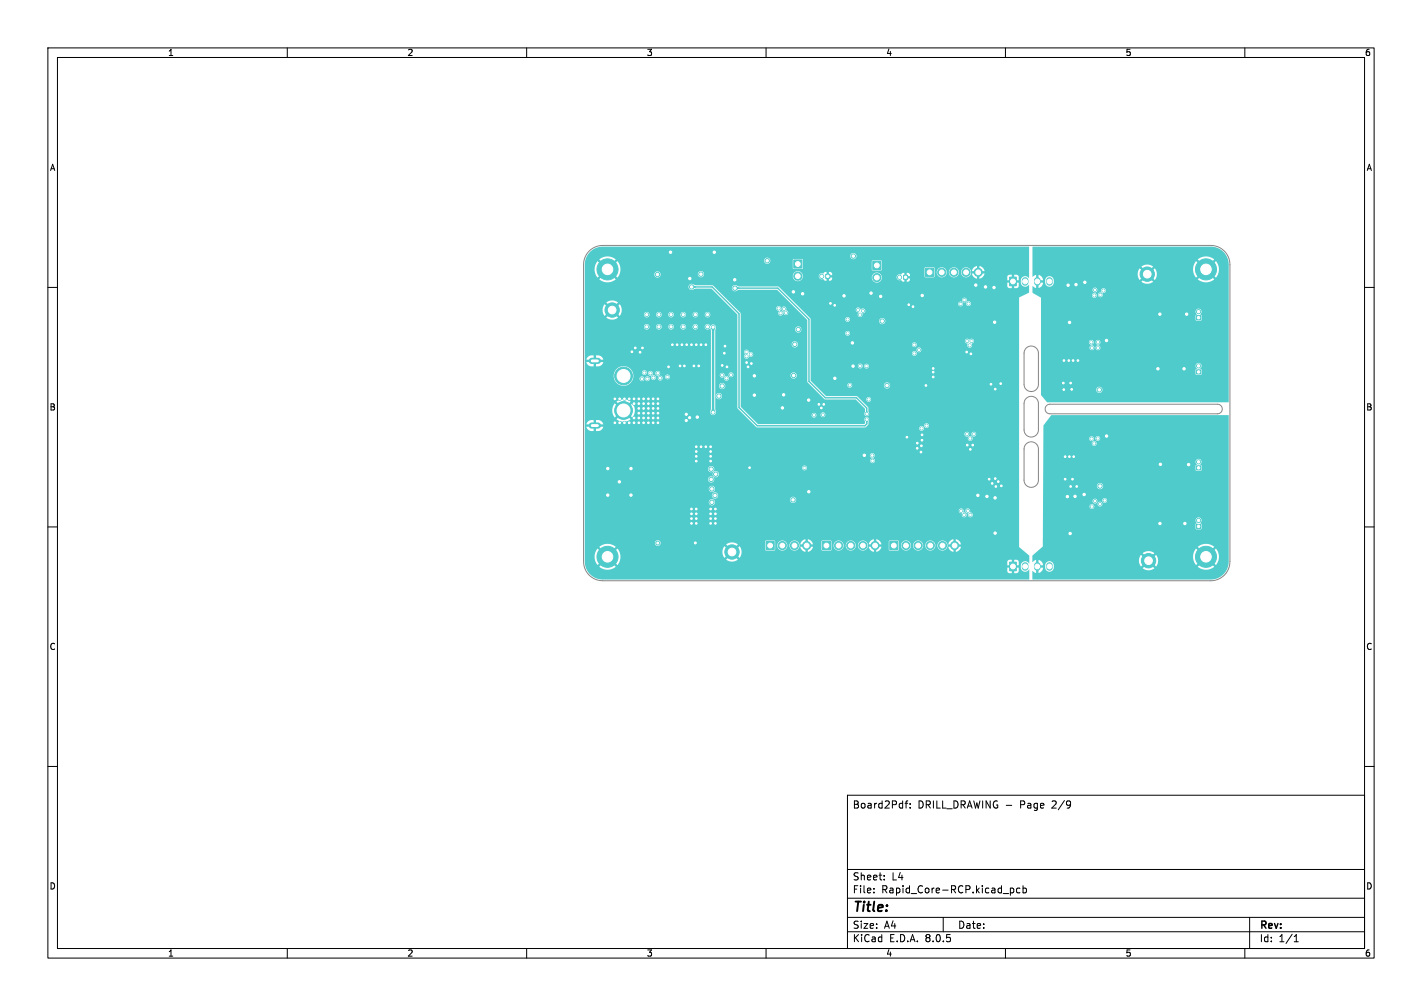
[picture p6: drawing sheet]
<svg xmlns="http://www.w3.org/2000/svg" width="297mm" height="210mm" viewBox="0 0 297 210" stroke-linecap="round" stroke-linejoin="round" font-family="sans-serif">
<defs><g id="words">
<text font-size="2.8" x="178" y="190.9">Title:</text>
<g font-size="2.1">
<text x="178" y="169">Board2Pdf:</text>
<text x="191.7" y="169">DRILL_DRAWING -</text>
<text x="213.2" y="169">Page</text>
<text x="220" y="169">2/9</text>
<text x="178" y="184">Sheet:</text>
<text x="186.2" y="184">L4</text>
<text x="178" y="186.7">File:</text>
<text x="184.1" y="186.7">Rapid_Core-RCP.kicad_pcb</text>
<text x="178" y="196.9">KiCad</text>
<text x="178" y="194.1">Size:</text>
<text x="184.7" y="194.1">A4</text>
<text x="185.7" y="196.9">E.D.A.</text>
<text x="193.3" y="196.9">8.0.5</text>
<text x="200" y="194.1">Date:</text>
<text x="263" y="194.3">Rev:</text>
<text x="263" y="196.9">Id:</text>
<text x="267.1" y="196.9">1/1</text>
</g>
<g font-size="1.8">
<text x="35" y="11.9">1</text>
<text x="85" y="11.9">2</text>
<text x="135" y="11.9">3</text>
<text x="185" y="11.9">4</text>
<text x="235" y="11.9">5</text>
<text x="285" y="11.9">6</text>
<text x="10.3" y="35.9">A</text>
<text x="285.4" y="35.9">A</text>
<text x="10.3" y="85.9">B</text>
<text x="285.3" y="85.9">B</text>
<text x="10.3" y="135.9">C</text>
<text x="285.3" y="135.9">C</text>
<text x="10.3" y="185.9">D</text>
<text x="285.3" y="185.9">D</text>
<text x="35" y="199.9">1</text>
<text x="85" y="199.9">2</text>
<text x="135" y="199.9">3</text>
<text x="185" y="199.9">4</text>
<text x="235" y="199.9">5</text>
<text x="285" y="199.9">6</text>
</g>
</g></defs>
<path d="M123.1 52.4a4 4 0 0 1 2.8-1.2h127a4 4 0 0 1 4 4v62a4 4 0 0 1-4 4h-127a4 4 0 0 1-4-4v-62a4 4 0 0 1 1.2-2.8zM214.3 72.7a1.5 1.5 0 0 1 1.7-.4 1.5 1.5 0 0 1 .9 1.4v6.5a1.5 1.5 0 0 1-1.5 1.5 1.5 1.5 0 0 1-1.5-1.5v-6.6zM214.3 83.2a1.5 1.5 0 0 1 1.7-.4 1.5 1.5 0 0 1 .9 1.4v5.5a1.5 1.5 0 0 1-1.5 1.5 1.5 1.5 0 0 1-1.5-1.5v-5.6zM214.3 92.7a1.5 1.5 0 0 1 1.7-.4 1.5 1.5 0 0 1 .9 1.4v6.5a1.5 1.5 0 0 1-1.5 1.5 1.5 1.5 0 0 1-1.5-1.5v-6.6zM218.6 84.7l.7-.3h35a1 1 0 0 1 1 1 1 1 0 0 1-1 1h-35a1 1 0 0 1-.9-.6 1 1 0 0 1 .2-1.1z" fill="none" stroke="#858585" stroke-width=".21"/>
<g fill="#4fcbcb" stroke="#4fcbcb" stroke-width=".21">
<path d="M185.8 113h1.7v1.7h-1.7z"/>
<path d="M165.8 54.3h1.7v1.7h-1.7z"/>
<path d="M210.9 117.4h1.4v1.8h-1.4z"/>
<path d="M172.5 57.3h.8v.8h-.8z"/>
<path d="M160 113h1.7v1.7h-1.7z"/>
<path d="M210.9 57.9h1.4v1.8h-1.4z"/>
<path d="M188.7 57.5h.9v.8h-.9z"/>
<path d="M182.3 54.6h1.7v1.7h-1.7z"/>
<path d="M193.3 56h1.7v1.7h-1.7z"/>
<path d="M249.9 65.9h.9v.8h-.9z"/>
<path d="M249.9 77.2h.9v.9h-.9z"/>
<path d="M249.9 109.5h.9v.8h-.9z"/>
<path d="M171.8 113h1.7v1.7h-1.7z"/>
<path d="M249.9 97.2h.9v.9h-.9z"/>
<circle cx="189.2" cy="113.9" r=".85"/>
<circle cx="191.8" cy="113.9" r=".85"/>
<circle cx="194.3" cy="113.9" r=".85"/>
<circle cx="196.8" cy="113.9" r=".85"/>
<circle cx="199.4" cy="113.9" r=".85"/>
<circle cx="239.6" cy="57.2" r="1.5"/>
<circle cx="166.6" cy="57.7" r=".85"/>
<circle cx="152.9" cy="115.2" r="1.5"/>
<circle cx="171.6" cy="57.7" r=".43"/>
<circle cx="163.4" cy="113.9" r=".85"/>
<circle cx="165.9" cy="113.9" r=".85"/>
<circle cx="168.5" cy="113.9" r=".85"/>
<circle cx="251.9" cy="56.2" r="2.2"/>
<circle cx="126.9" cy="116.2" r="2.2"/>
<circle cx="187.9" cy="57.9" r=".42"/>
<circle cx="239.9" cy="117" r="1.5"/>
<circle cx="183.1" cy="58" r=".85"/>
<circle cx="196.7" cy="56.9" r=".85"/>
<circle cx="199.2" cy="56.9" r=".85"/>
<circle cx="201.8" cy="56.9" r=".85"/>
<circle cx="204.3" cy="56.9" r=".85"/>
<circle cx="250.3" cy="65.1" r=".42"/>
<circle cx="250.3" cy="76.4" r=".42"/>
<circle cx="127.9" cy="64.7" r="1.5"/>
<circle cx="250.3" cy="108.6" r=".42"/>
<circle cx="130.2" cy="78.5" r="1.86"/>
<circle cx="130.2" cy="85.7" r="1.86"/>
<circle cx="251.9" cy="116.2" r="2.2"/>
<circle cx="175.2" cy="113.9" r=".85"/>
<circle cx="177.7" cy="113.9" r=".85"/>
<circle cx="180.2" cy="113.9" r=".85"/>
<circle cx="182.8" cy="113.9" r=".85"/>
<circle cx="250.3" cy="96.4" r=".42"/>
<circle cx="126.9" cy="56.2" r="2.2"/>
<circle cx="192.6" cy="91.9" r=".3"/>
<circle cx="131.8" cy="103.4" r=".45"/>
<circle cx="133.7" cy="73.5" r=".3"/>
<circle cx="128.4" cy="83.3" r=".3"/>
<circle cx="147.4" cy="72" r=".3"/>
<circle cx="194.9" cy="77.7" r=".3"/>
<circle cx="178.2" cy="76.4" r=".45"/>
<circle cx="208" cy="101.6" r=".3"/>
<circle cx="180.5" cy="95" r=".45"/>
<circle cx="191.6" cy="92.5" r=".3"/>
<circle cx="144.4" cy="72" r=".3"/>
<circle cx="206.6" cy="100" r=".3"/>
<circle cx="145.2" cy="113.3" r=".4"/>
<circle cx="144.4" cy="109.3" r=".3"/>
<circle cx="172.1" cy="84.4" r=".3"/>
<circle cx="135.4" cy="83.3" r=".3"/>
<circle cx="133.4" cy="86.3" r=".3"/>
<circle cx="137.4" cy="87.3" r=".3"/>
<circle cx="189.8" cy="63.6" r=".3"/>
<circle cx="145.4" cy="108.3" r=".3"/>
<circle cx="146.4" cy="93.3" r=".3"/>
<circle cx="155.9" cy="75.7" r=".3"/>
<circle cx="202.8" cy="73.9" r=".3"/>
<circle cx="205.8" cy="59.9" r=".45"/>
<circle cx="148.4" cy="108.3" r=".3"/>
<circle cx="135.4" cy="85.3" r=".3"/>
<circle cx="207.2" cy="100.9" r=".3"/>
<circle cx="143.3" cy="87.8" r=".37"/>
<circle cx="209.1" cy="101.4" r=".3"/>
<circle cx="202.7" cy="93.8" r=".3"/>
<circle cx="151.4" cy="72.3" r=".3"/>
<circle cx="145.4" cy="93.3" r=".3"/>
<circle cx="137.4" cy="85.3" r=".3"/>
<circle cx="133.4" cy="88.3" r=".3"/>
<circle cx="148.4" cy="95.3" r=".3"/>
<circle cx="142" cy="76.4" r=".3"/>
<circle cx="207.9" cy="99.9" r=".3"/>
<circle cx="132.4" cy="84.3" r=".3"/>
<circle cx="207.8" cy="103.9" r=".45"/>
<circle cx="144.1" cy="58.1" r=".45"/>
<circle cx="134.4" cy="88.3" r=".3"/>
<circle cx="203.8" cy="59.5" r=".45"/>
<circle cx="167.6" cy="61.3" r=".45"/>
<circle cx="131.8" cy="97.8" r=".45"/>
<circle cx="134.4" cy="86.3" r=".3"/>
<circle cx="145.4" cy="107.3" r=".3"/>
<circle cx="181.9" cy="61.2" r=".45"/>
<circle cx="207.6" cy="60" r=".45"/>
<circle cx="131.4" cy="83.3" r=".3"/>
<circle cx="183.9" cy="61.9" r=".45"/>
<circle cx="192.4" cy="94.4" r=".3"/>
<circle cx="137.4" cy="88.3" r=".3"/>
<circle cx="140" cy="52.7" r=".45"/>
<circle cx="132.4" cy="83.3" r=".3"/>
<circle cx="206.1" cy="103.6" r=".45"/>
<circle cx="149.4" cy="106.3" r=".3"/>
<circle cx="157.6" cy="82.5" r=".45"/>
<circle cx="130.4" cy="83.3" r=".3"/>
<circle cx="165.7" cy="60.9" r=".45"/>
<circle cx="129.4" cy="100.6" r=".45"/>
<circle cx="140.4" cy="72" r=".3"/>
<circle cx="148.4" cy="93.3" r=".3"/>
<circle cx="132.4" cy="88.3" r=".3"/>
<circle cx="151.8" cy="76.6" r=".3"/>
<circle cx="134.4" cy="85.3" r=".3"/>
<circle cx="132.4" cy="87.3" r=".3"/>
<circle cx="163.7" cy="82.4" r=".45"/>
<circle cx="129.4" cy="83.3" r=".3"/>
<circle cx="128.4" cy="88.3" r=".3"/>
<circle cx="151.3" cy="73.7" r=".3"/>
<circle cx="134.2" cy="72.6" r=".3"/>
<circle cx="150.8" cy="76.3" r=".3"/>
<circle cx="137.4" cy="83.3" r=".3"/>
<circle cx="144.9" cy="76.4" r=".3"/>
<circle cx="157.6" cy="78.5" r=".45"/>
<circle cx="126.9" cy="103.4" r=".45"/>
<circle cx="192.6" cy="61.7" r=".45"/>
<circle cx="136.4" cy="88.3" r=".3"/>
<circle cx="147.4" cy="93.3" r=".3"/>
<circle cx="176.3" cy="61.8" r=".45"/>
<circle cx="207" cy="80.2" r=".3"/>
<circle cx="136.4" cy="83.3" r=".3"/>
<circle cx="192.4" cy="93.1" r=".3"/>
<circle cx="171.5" cy="85.2" r=".3"/>
<circle cx="191.6" cy="93.6" r=".3"/>
<circle cx="133.4" cy="85.3" r=".3"/>
<circle cx="134.4" cy="83.3" r=".3"/>
<circle cx="149.4" cy="108.3" r=".3"/>
<circle cx="178" cy="71.6" r=".45"/>
<circle cx="201.9" cy="73.5" r=".3"/>
<circle cx="136.4" cy="87.3" r=".3"/>
<circle cx="135.4" cy="88.3" r=".3"/>
<circle cx="132" cy="73.4" r=".3"/>
<circle cx="144.4" cy="107.3" r=".3"/>
<circle cx="126.9" cy="97.8" r=".45"/>
<circle cx="156.6" cy="97.6" r=".3"/>
<circle cx="142.9" cy="76.4" r=".3"/>
<circle cx="156.2" cy="76.6" r=".3"/>
<circle cx="145.4" cy="95.3" r=".3"/>
<circle cx="145.4" cy="94.3" r=".3"/>
<circle cx="149.2" cy="52.7" r=".45"/>
<circle cx="145.4" cy="72" r=".3"/>
<circle cx="145.6" cy="87.1" r=".45"/>
<circle cx="136.4" cy="84.3" r=".3"/>
<circle cx="144.4" cy="108.3" r=".3"/>
<circle cx="130.4" cy="88.3" r=".3"/>
<circle cx="208.5" cy="100.5" r=".3"/>
<circle cx="135.4" cy="84.3" r=".3"/>
<circle cx="192.6" cy="90.8" r=".3"/>
<circle cx="148.4" cy="96.3" r=".3"/>
<circle cx="168.9" cy="102.6" r=".45"/>
<circle cx="207.9" cy="81.2" r=".3"/>
<circle cx="133.4" cy="83.3" r=".3"/>
<circle cx="173.5" cy="63.3" r=".3"/>
<circle cx="209" cy="80.1" r=".3"/>
<circle cx="131.4" cy="88.3" r=".3"/>
<circle cx="204.2" cy="103.4" r=".45"/>
<circle cx="148.4" cy="107.3" r=".3"/>
<circle cx="163.4" cy="85.2" r=".45"/>
<circle cx="156.9" cy="75.9" r=".3"/>
<circle cx="136.4" cy="85.3" r=".3"/>
<circle cx="145.4" cy="96.3" r=".3"/>
<circle cx="135.4" cy="87.3" r=".3"/>
<circle cx="145.4" cy="109.3" r=".3"/>
<circle cx="146.4" cy="72" r=".3"/>
<circle cx="174.4" cy="79" r=".45"/>
<circle cx="142.4" cy="72" r=".3"/>
<circle cx="189.4" cy="91.3" r=".3"/>
<circle cx="149.4" cy="107.3" r=".3"/>
<circle cx="145.4" cy="106.3" r=".3"/>
<circle cx="194.9" cy="78.7" r=".3"/>
<circle cx="143.3" cy="86.5" r=".37"/>
<circle cx="148.4" cy="109.3" r=".3"/>
<circle cx="168.9" cy="83.5" r=".45"/>
<circle cx="149.4" cy="109.3" r=".3"/>
<circle cx="134.4" cy="84.3" r=".3"/>
<circle cx="190.7" cy="64" r=".3"/>
<circle cx="133.4" cy="84.3" r=".3"/>
<circle cx="153.5" cy="58.4" r=".45"/>
<circle cx="148.4" cy="94.3" r=".3"/>
<circle cx="207.8" cy="111.3" r=".45"/>
<circle cx="137.4" cy="84.3" r=".3"/>
<circle cx="136.4" cy="86.3" r=".3"/>
<circle cx="148.4" cy="106.3" r=".3"/>
<circle cx="203.2" cy="92.9" r=".3"/>
<circle cx="134.4" cy="87.3" r=".3"/>
<circle cx="139.6" cy="76.6" r=".3"/>
<circle cx="207.7" cy="67.3" r=".45"/>
<circle cx="171" cy="84.4" r=".3"/>
<circle cx="202" cy="92.9" r=".3"/>
<circle cx="133.4" cy="87.3" r=".3"/>
<circle cx="145.9" cy="76.4" r=".3"/>
<circle cx="141.4" cy="72" r=".3"/>
<circle cx="144" cy="87.2" r=".37"/>
<circle cx="194.9" cy="76.9" r=".3"/>
<circle cx="143.4" cy="72" r=".3"/>
<circle cx="144.4" cy="106.3" r=".3"/>
<circle cx="132.7" cy="72.6" r=".3"/>
<circle cx="129.4" cy="88.3" r=".3"/>
<circle cx="137.4" cy="86.3" r=".3"/>
<circle cx="193.4" cy="80.5" r=".3"/>
<circle cx="174.3" cy="63.7" r=".3"/>
<circle cx="135.4" cy="86.3" r=".3"/>
<circle cx="134.6" cy="77.8" r=".3"/>
<circle cx="136.5" cy="78.8" r=".3"/>
<circle cx="151.7" cy="79" r=".3"/>
<circle cx="152.7" cy="78.2" r=".3"/>
<circle cx="139.4" cy="78.7" r=".3"/>
<circle cx="134.1" cy="79.1" r=".3"/>
<circle cx="150.8" cy="78.3" r=".3"/>
<circle cx="137.4" cy="77.9" r=".3"/>
<circle cx="135.9" cy="77.9" r=".3"/>
<circle cx="137.9" cy="78.9" r=".3"/>
<circle cx="135.2" cy="79.1" r=".3"/>
<circle cx="184.3" cy="67" r=".45"/>
<circle cx="149.3" cy="103.4" r=".45"/>
<circle cx="140.2" cy="68.2" r=".37"/>
<circle cx="137.3" cy="57.3" r=".45"/>
<circle cx="148.7" cy="104.9" r=".45"/>
<circle cx="163" cy="65.4" r=".3"/>
<circle cx="150.8" cy="80.6" r=".45"/>
<circle cx="137.6" cy="68.2" r=".37"/>
<circle cx="160.2" cy="54.4" r=".45"/>
<circle cx="147.8" cy="68.2" r=".37"/>
<circle cx="178.2" cy="53.5" r=".45"/>
<circle cx="148.9" cy="86.1" r=".37"/>
<circle cx="145.2" cy="68.2" r=".37"/>
<circle cx="140.2" cy="65.7" r=".37"/>
<circle cx="145.2" cy="65.7" r=".37"/>
<circle cx="162.6" cy="64.4" r=".3"/>
<circle cx="148.7" cy="102.1" r=".45"/>
<circle cx="142.7" cy="65.7" r=".37"/>
<circle cx="179.6" cy="65.7" r=".3"/>
<circle cx="163.7" cy="64.5" r=".3"/>
<circle cx="164.1" cy="65.3" r=".3"/>
<circle cx="179.2" cy="64.7" r=".3"/>
<circle cx="135.1" cy="65.7" r=".37"/>
<circle cx="142.7" cy="68.2" r=".37"/>
<circle cx="150.2" cy="82.7" r=".45"/>
<circle cx="148.9" cy="68.3" r=".37"/>
<circle cx="146.4" cy="57.2" r=".45"/>
<circle cx="135.1" cy="68.2" r=".37"/>
<circle cx="147.8" cy="65.7" r=".37"/>
<circle cx="137.6" cy="65.7" r=".37"/>
<circle cx="180.2" cy="64.9" r=".3"/>
<circle cx="166.7" cy="68.8" r=".45"/>
<circle cx="193.5" cy="88.9" r=".3"/>
<circle cx="200.8" cy="106.6" r=".3"/>
<circle cx="191" cy="72" r=".3"/>
<circle cx="149.5" cy="99" r=".45"/>
<circle cx="170" cy="86.7" r=".3"/>
<circle cx="166" cy="71.9" r=".45"/>
<circle cx="202.9" cy="71.2" r=".3"/>
<circle cx="201.9" cy="90.6" r=".3"/>
<circle cx="155.9" cy="73.5" r=".3"/>
<circle cx="203.4" cy="90.6" r=".3"/>
<circle cx="200.6" cy="63.5" r=".3"/>
<circle cx="148.5" cy="97.9" r=".45"/>
<circle cx="202" cy="71.2" r=".3"/>
<circle cx="165.8" cy="78.4" r=".45"/>
<circle cx="202.5" cy="72.1" r=".3"/>
<circle cx="179.7" cy="76.4" r=".3"/>
<circle cx="148.5" cy="100.1" r=".45"/>
<circle cx="192.5" cy="89.4" r=".3"/>
<circle cx="181" cy="76.4" r=".3"/>
<circle cx="156.8" cy="74" r=".3"/>
<circle cx="155.9" cy="74.4" r=".3"/>
<circle cx="182.2" cy="95.1" r=".3"/>
<circle cx="182.2" cy="96.2" r=".3"/>
<circle cx="137.4" cy="113.4" r=".4"/>
<circle cx="202.7" cy="107.5" r=".3"/>
<circle cx="202.6" cy="91.5" r=".3"/>
<circle cx="191" cy="73.8" r=".3"/>
<circle cx="177.5" cy="80.4" r=".3"/>
<circle cx="201.4" cy="107.5" r=".3"/>
<circle cx="165.6" cy="104.3" r=".45"/>
<circle cx="202.3" cy="63.4" r=".3"/>
<circle cx="171.9" cy="86.6" r=".3"/>
<circle cx="191.9" cy="73" r=".3"/>
<circle cx="201.4" cy="62.6" r=".3"/>
<circle cx="202.1" cy="106.6" r=".3"/>
<circle cx="168" cy="97.7" r=".3"/>
<circle cx="181.4" cy="83.4" r=".3"/>
<circle cx="224.3" cy="95.3" r=".3"/>
<circle cx="223.8" cy="81.3" r=".3"/>
<circle cx="224.9" cy="101.6" r=".3"/>
<circle cx="222.5" cy="100" r=".3"/>
<circle cx="224.1" cy="75.3" r=".3"/>
<circle cx="225.1" cy="75.3" r=".3"/>
<circle cx="231.1" cy="71.1" r=".45"/>
<circle cx="242.4" cy="96.9" r=".45"/>
<circle cx="226.6" cy="58.9" r=".45"/>
<circle cx="223.4" cy="95.3" r=".3"/>
<circle cx="224" cy="100" r=".3"/>
<circle cx="226.4" cy="103.2" r=".45"/>
<circle cx="231.1" cy="91" r=".45"/>
<circle cx="222.5" cy="95.3" r=".3"/>
<circle cx="223.2" cy="75.3" r=".3"/>
<circle cx="222.2" cy="81.3" r=".3"/>
<circle cx="223.1" cy="59.5" r=".45"/>
<circle cx="247.5" cy="109.3" r=".45"/>
<circle cx="222.1" cy="80" r=".3"/>
<circle cx="242.3" cy="65.6" r=".45"/>
<circle cx="224.5" cy="103.6" r=".45"/>
<circle cx="223.6" cy="101.6" r=".3"/>
<circle cx="247.3" cy="77" r=".45"/>
<circle cx="222.9" cy="103.7" r=".45"/>
<circle cx="241.8" cy="77" r=".45"/>
<circle cx="222.2" cy="75.3" r=".3"/>
<circle cx="248.3" cy="97" r=".45"/>
<circle cx="223.4" cy="67.3" r=".45"/>
<circle cx="242.3" cy="109.3" r=".45"/>
<circle cx="223.6" cy="80" r=".3"/>
<circle cx="224.7" cy="59.4" r=".45"/>
<circle cx="223.5" cy="111.4" r=".45"/>
<circle cx="247.8" cy="65.6" r=".45"/>
<circle cx="229.7" cy="105.2" r=".3"/>
<circle cx="229.6" cy="81.4" r=".45"/>
<circle cx="227.9" cy="71.5" r=".3"/>
<circle cx="230.7" cy="104.5" r=".3"/>
<circle cx="229.3" cy="72.6" r=".3"/>
<circle cx="229.3" cy="91.5" r=".3"/>
<circle cx="229.8" cy="61.6" r=".3"/>
<circle cx="228.1" cy="72.6" r=".3"/>
<circle cx="229.3" cy="71.5" r=".3"/>
<circle cx="229.8" cy="101.5" r=".45"/>
<circle cx="228.7" cy="60.5" r=".3"/>
<circle cx="228" cy="91.6" r=".3"/>
<circle cx="228.7" cy="104.6" r=".3"/>
<circle cx="228.5" cy="92.6" r=".3"/>
<circle cx="230.5" cy="60.7" r=".3"/>
<circle cx="228.1" cy="105.7" r=".3"/>
<circle cx="228.6" cy="61.7" r=".3"/>
<circle cx="177" cy="66.7" r=".3"/>
<circle cx="177" cy="69.6" r=".3"/>
<circle cx="185.3" cy="80.5" r=".45"/>
<circle cx="144.4" cy="59.9" r=".45"/>
<circle cx="181" cy="87.6" r=".3"/>
<circle cx="153.5" cy="60.2" r=".45"/>
<circle cx="181" cy="86.4" r=".3"/>
</g>
<path d="M214.1 58.6v.4M216.7 58.6v.4M219.2 58.6v.4M214.1 118.1v.4M216.7 118.1v.4M219.2 118.1v.4" fill="none" stroke="#4fcbcb" stroke-width="1.4"/>
<path d="M123.6 75.3h1.3M123.6 88.8h1.3" fill="none" stroke="#4fcbcb" stroke-width="1.3"/>
<path d="M148.9 68.3v17.8" fill="none" stroke="#4fcbcb" stroke-width=".5"/>
<path d="M144.4 59.9h4.3l5.7 5.6v19.6l3.8 3.8h22.4l.4-.4v-.9M153.5 60.2h9l6.5 6.5v12.9l3.4 3.4h6.5l2.1 2.2v1.2M181 86.4h.1" fill="none" stroke="#4fcbcb" stroke-width=".3"/>
<g fill="#4fcbcb">
<path d="M215.7 51.5h37.1a3.7 3.7 0 0 1 3.8 3.7v28.8h-37.9l-1.3-1.6v-1h11.6a.66 .66 0 0 0 .9 .6 .66 .66 0 0 0 .1-1.1 .66 .66 0 0 0-1 .3v.2h-11.6v-5h32.3l.3 .5-.3 .3v.9l.2 .2 1-.2v-1l-.2-.1a.64 .64 0 0 0 0-1.1 .64 .64 0 0 0-1 .5h-32.3v-3.8h10.2l.1 .4a.51 .51 0 0 0 .6 .1 .51 .51 0 0 0 .3-.5h.2v.1a.51 .51 0 0 0 .9 .3 .51 .51 0 0 0-.2-.9 .51 .51 0 0 0-.7 .5h-.2l-.1-.3a.51 .51 0 0 0-.6-.2 .51 .51 0 0 0-.3 .5h-10.2v-1.1h10l.2 .3a.51 .51 0 0 0 .5 .1 .51 .51 0 0 0 .3-.4h.4v.1a.51 .51 0 0 0 .9 .2 .51 .51 0 0 0-.2-.8 .51 .51 0 0 0-.7 .5h-.4v-.2a.51 .51 0 0 0-.5-.3 .51 .51 0 0 0-.5 .5h-10v-6.4h32.3l.3 .5-.3 .3v.9l.2 .1 1-.1v-1l-.3-.2a.63 .63 0 0 0 .1-1.1 .63 .63 0 0 0-1 .6h-32.3v-3l-.8-.4h11.5a.5 .5 0 0 0 .5 .5 .5 .5 0 0 0 .5-.6h.2l.1 .1a.53 .53 0 0 0 .7 .2 .53 .53 0 0 0 .1-.8 .5 .5 0 0 0 .8-.2 .5 .5 0 0 0-.5-.7 .5 .5 0 0 0-.5 .7v.2a.51 .51 0 0 0-.7 .5l-.2-.1a.51 .51 0 0 0-.6-.3 .51 .51 0 0 0-.4 .5h-11.5l-.9-.6-.1-.6h12.6a.51 .51 0 0 0 .7 .5 .51 .51 0 0 0 .1-.8 .51 .51 0 0 0-.8 .2v.1h-12.6l.1-.8 .7 .4v-.9h.5v.9a1.19 1.19 0 0 0 1-1.1h-.8v-.5h1.2v.5a.9 .9 0 0 0 .9 .9 .9 .9 0 0 0 .9-.9v-.5a.9 .9 0 0 0-.9-.9 .9 .9 0 0 0-.9 .9h-.4a1.2 1.2 0 0 0-1-1.1v.9h-.5v-.9l-.8 .4v-.6h22l.1 .6 .3 .7 .9-.9 .4 .4-.9 .8 .1 .1a1.99 1.99 0 0 0 2.3-.1l-.8-.8 .3-.4 .9 .9 .1-.2a1.99 1.99 0 0 0 .1-2.1h7.8l.2 1 .4 .8 1.1-1.2 .4 .4-1.1 1.1a2.69 2.69 0 0 0 3.4 0l-1.1-1.1 .3-.4 1.2 1.2 .1-.2a2.69 2.69 0 0 0-.1-3.3l-1.2 1.2-.3-.4 1.1-1.1-.2-.2a2.7 2.7 0 0 0-3.2 .2l1.1 1.1-.4 .4-1.1-1.2-.4 .8-.2 .9h-7.8l-.2-.2-.9 .9-.3-.4 .8-.8-.1-.2a1.99 1.99 0 0 0-2.3 .2l.9 .8-.4 .4-.9-.9-.3 .7-.1 .5h-22z"/>
<path d="M219.6 86.7h37v30.5a3.8 3.8 0 0 1-3.7 3.8h-37.3v-1.8l.8 .4v-.9h.5v.9a1.2 1.2 0 0 0 1-1.1h-.8v-.5h1.2v.5a.9 .9 0 0 0 .9 .9 .9 .9 0 0 0 .9-.9v-.6a.9 .9 0 0 0-1-.8 .9 .9 0 0 0-.8 .9h-.4l-.2-.6-.4-.4h20.6l.1 .6 .3 .7 .9-.9 .3 .4-.8 .8 .1 .1a1.99 1.99 0 0 0 2.3-.1l-.9-.8 .4-.4 .9 .9 .4-1-.2-1.1h7.5l.2 1 .4 .8 1.1-1.2 .4 .4-1.1 1.1 .1 .2a2.7 2.7 0 0 0 3.3-.2l-1.1-1.1 .3-.4 1.2 1.2 .1-.2a2.69 2.69 0 0 0-.1-3.3l-1.2 1.2-.3-.4 1.1-1.1-.2-.2a2.7 2.7 0 0 0-3.2 .2l1.1 1.1-.4 .4-1.1-1.2-.4 .8-.2 .9h-7.5l-.2-.4-.9 .9-.4-.4 .9-.8-.1-.1a1.99 1.99 0 0 0-2.3 .1l.8 .8-.3 .4-.9-.9-.3 .7-.1 .5h-20.6l-.4-.1v.9h-.5v-.9l-.8 .4v-1.3l2.2-1.9v-5.5h31.9l.3 .6-.3 .2v.9l.2 .2 1-.1v-1l-.2-.2a.64 .64 0 0 0 0-1.1 .64 .64 0 0 0-1 .5h-31.9v-2.9h9.8v.2a.51 .51 0 0 0 .8 .2 .51 .51 0 0 0-.1-.8 .51 .51 0 0 0-.7 .4h-9.8v-.5h11.4l.1 .2a.51 .51 0 0 0 .8 .2 .51 .51 0 0 0-.2-.8 .51 .51 0 0 0-.7 .4h-11.4l.1-.6h10.3l.2 .4a.51 .51 0 0 0 .6 0 .51 .51 0 0 0 .2-.5h1v.1a.51 .51 0 0 0 .9 .3 .51 .51 0 0 0-.2-.9 .51 .51 0 0 0-.7 .5h-1a.51 .51 0 0 0-.6-.4 .51 .51 0 0 0-.4 .5h-10.3v-3.1h11.2v.1a.66 .66 0 0 0 1.1 .4 .66 .66 0 0 0-.2-1.1 .66 .66 0 0 0-.9 .6h-11.2v-5.1h31.8l.3 .6-.3 .2v.9l.2 .2 1-.1v-1l-.2-.2a.65 .65 0 0 0 0-1.1 .65 .65 0 0 0-1 .5h-31.8v-3.8h10.1l.1 .1a.51 .51 0 0 0 .8 .3 .51 .51 0 0 0-.2-.9 .51 .51 0 0 0-.7 .5h-10.1v-1h9.6l.2 .4a.5 .5 0 0 0 .5 0 .5 .5 0 0 0 .3-.5h.3v.2a.51 .51 0 0 0 .8 .2 .51 .51 0 0 0-.1-.8 .51 .51 0 0 0-.7 .4l-.3-.1a.51 .51 0 0 0-.6-.3 .51 .51 0 0 0-.4 .5h-9.6v-2.8z"/>
<path d="M123.2 52.6a3.7 3.7 0 0 1 2.7-1.1h89v6.6a.92 .92 0 0 0-1-.4 .92 .92 0 0 0-.7 .8v.7a.94 .94 0 0 0 .8 .7 .94 .94 0 0 0 .9-.4v1.6l-2 1v52.1l2.1 1.8v1.6a.97 .97 0 0 0-1-.4 .97 .97 0 0 0-.8 .8v.7a.94 .94 0 0 0 .9 .7 .94 .94 0 0 0 .9-.5l-.1 2.1h-89a3.7 3.7 0 0 1-3.8-3.8v-1h2.1l.2 1 .4 .8 1.1-1.2 .4 .4-1.1 1.1 .1 .2a2.7 2.7 0 0 0 3.3-.2l-1.1-1.1 .3-.4 1.2 1.2 .4-.7h81v.7h.7v.5h-.7l.1 1 .8 .2v-1h.5v1l.7-.1 .3-.4v-.7h-.8v-.5h.8l-.1-.9-.4-.2h-.5v.9h-.5v-.9h-.7l-.2 .4h-81a2.66 2.66 0 0 0 0-2.1h21.5l.1 .6 .3 .7 .9-.9 .3 .4-.8 .8 .1 .1a1.99 1.99 0 0 0 2.3-.1l-.9-.8 .4-.4 .9 .9 .1-.2a1.99 1.99 0 0 0-.1-2.3l-.9 .9-.4-.4 .9-.8-.1-.2a1.99 1.99 0 0 0-2.3 .2l.8 .8-.3 .4-.9-.9-.3 .7-.1 .5h-21.5l-.4-.7-1.2 1.2-.3-.4 1.1-1.1-.2-.2a2.7 2.7 0 0 0-3.2 .2l1.1 1.1-.4 .4-1.1-1.2-.4 .8-.2 .9h-2.1v-2.8h14.7v.1a.6 .6 0 0 0 .8 .4 .6 .6 0 0 0 .3-.9h21.9v1.8l.1 .1h1.9l.1-1h.4l.1 .2a1.06 1.06 0 0 0 1.1 .8 1.06 1.06 0 0 0 1-1h.4v.2a1.05 1.05 0 0 0 1.3 .8 1.05 1.05 0 0 0 .8-1.3h1v.5h-.9l.5 .8 .6 .3v-.9h.5v.9l.6-.3 .3-.3 .2-.5h-.9v-.5h.9l-.3-.6h2.1v1.8l.1 .1h1.8l.2-1h.4a1.06 1.06 0 0 0 1.1 1 1.06 1.06 0 0 0 1-1h.4l.1 .2a1.06 1.06 0 0 0 1.1 .8 1.06 1.06 0 0 0 .9-1h.5v.2a1.05 1.05 0 0 0 1.3 .8 1.05 1.05 0 0 0 .8-1.3h1v.5h-.9a1.35 1.35 0 0 0 1.1 1.1v-.9h.5v.9l.6-.3 .3-.3 .2-.5h-.9v-.5h.9l-.3-.6h1.8v1.8l.2 .1h1.8l.1-1h.5v.2a1.06 1.06 0 0 0 1.1 .8 1.06 1.06 0 0 0 1-1h.4v.2a1.06 1.06 0 0 0 1.2 .8 1.06 1.06 0 0 0 .9-1h.5v.2a1.06 1.06 0 0 0 1.1 .8 1.06 1.06 0 0 0 1-1h.4v.2a1.05 1.05 0 0 0 1.3 .8 1.05 1.05 0 0 0 .8-1.3h1.1v.5h-.9l.2 .7 .8 .4v-.9h.5v.9l.8-.4 .3-.7h-.9v-.5h.9l-.3-.6-.8-.4v.9h-.5v-.9l-.6 .2-.4 .8h-.2a1.05 1.05 0 0 0-1.2-.8 1.05 1.05 0 0 0-.9 1.1h-.4l-.1-.2a1.06 1.06 0 0 0-1.1-.9 1.06 1.06 0 0 0-.9 1.1h-.5v-.2a1.06 1.06 0 0 0-1.1-.9 1.06 1.06 0 0 0-1 1.1h-.4v-.2a1.06 1.06 0 0 0-1.2-.9 1.06 1.06 0 0 0-.9 1.1h-.5l-.1-1.1-3.8 .2-.8-.4v.9h-.5v-.9a1.35 1.35 0 0 0-1.1 1l-.2-.1a1.06 1.06 0 0 0-1.2-.6 1.06 1.06 0 0 0-.8 1h-.5v-.2a1.06 1.06 0 0 0-1.1-.9 1.06 1.06 0 0 0-1 1.1h-.4v-.2a1.06 1.06 0 0 0-1.2-.9 1.06 1.06 0 0 0-.9 1.1h-.4l-.2-1.1-4 .2-.8-.4v.9h-.5v-.9l-.6 .2-.5 .8h-.1a1.05 1.05 0 0 0-1.2-.8 1.05 1.05 0 0 0-.9 1.1h-.4l-.1-.2a1.06 1.06 0 0 0-1.1-.9 1.06 1.06 0 0 0-1 1.1h-.4v-.9l-.2-.2h-1.7l-.2 .2h-21.9a.6 .6 0 0 0-.7-.2 .6 .6 0 0 0-.4 .6h-14.7v-6.8h78.2l.1 .4 .6 .1a.51 .51 0 0 0 0 .8 .51 .51 0 0 0 .8-.3 .51 .51 0 0 0-.5-.6h-.2l.2-.4h.3l.2 .4 .4 .1a.53 .53 0 0 0 .3 .9 .53 .53 0 0 0 .7-.5 .53 .53 0 0 0-.6-.5 .51 .51 0 0 0-.3-.8 .51 .51 0 0 0-.7 .4h-.3l-.1-.1a.51 .51 0 0 0-.5-.4 .51 .51 0 0 0-.4 .5h-78.2v-1.7h25.9v.1a.65 .65 0 0 0 1 .4 .65 .65 0 0 0 .1-1.1h15.9v.2a.66 .66 0 0 0 1.1 .4 .66 .66 0 0 0-.2-1.1 .66 .66 0 0 0-.9 .5h-15.9a.66 .66 0 0 0-1.1 .6h-25.9v-1.5h26.6v.2a.66 .66 0 0 0 1.1 .3 .66 .66 0 0 0-.2-1.1 .66 .66 0 0 0-.9 .6h-26.6v-1.3h25.9v.1a.66 .66 0 0 0 1.1 .4 .66 .66 0 0 0-.1-1.1 .66 .66 0 0 0-1 .6h-25.9v-2h25.8v.1a.66 .66 0 0 0 1.1 .4 .66 .66 0 0 0-.2-1.1 .66 .66 0 0 0-.9 .6h-25.8v-1.1h26.7v.1a.66 .66 0 0 0 1.1 .4 .66 .66 0 0 0-.1-1.1 .66 .66 0 0 0-1 .6h-26.7v-1.1h25.8v.2a.65 .65 0 0 0 .8 .5 .65 .65 0 0 0 .4-.9h18.4l.1 .1a.51 .51 0 0 0 .8 .3 .51 .51 0 0 0-.2-.9 .51 .51 0 0 0-.7 .5l-18.4-.1a.66 .66 0 0 0-.7-.3 .66 .66 0 0 0-.5 .6h-25.8v-1.7h59.6l.1 .1a.51 .51 0 0 0 .8 .3 .51 .51 0 0 0-.2-.9 .51 .51 0 0 0-.7 .5h-59.6v-1.1h59.6v.1a.51 .51 0 0 0 .8 .3 .51 .51 0 0 0-.1-.9 .51 .51 0 0 0-.7 .5h-59.6v-3.6h80l.1 .2a.51 .51 0 0 0 .8 .2 .51 .51 0 0 0-.2-.8 .51 .51 0 0 0-.7 .4h-80v-.9h79.3l.1 .3a.51 .51 0 0 0 .6 .2 .51 .51 0 0 0 .3-.5h.5v.2a.51 .51 0 0 0 .8 .2 .51 .51 0 0 0-.1-.8 .51 .51 0 0 0-.7 .4h-.5v-.1a.51 .51 0 0 0-.5-.4 .51 .51 0 0 0-.5 .5h-79.3v-2h1.4l-.1 .2 .1 .3h-1a1.15 1.15 0 0 0 1 .9h.5v-.9h.5v.9l.8-.1 .6-.5h66.1v.2a.51 .51 0 0 0 .8 .2 .51 .51 0 0 0-.1-.8 .51 .51 0 0 0-.7 .4h-66.1l.1-.3h-1l.1-.2-.1-.3h1a1.24 1.24 0 0 0-1.5-.9v.8h-.5v-.8h-.5a1.15 1.15 0 0 0-1 .9h-.4v-2.9h5.8l.2 .9 .3 .6 .7-.8 .4 .4-.7 .7a2.35 2.35 0 0 0 2.9 0l-.7-.7 .4-.4 .7 .7a2.36 2.36 0 0 0 0-2.9l-.7 .7-.4-.3 .7-.8a2.36 2.36 0 0 0-2.9 0l.7 .8-.4 .3-.7-.7-.3 .6-.2 .9h-5.8v-7.2h6.1a2.06 2.06 0 0 0 1.7 2 2.06 2.06 0 0 0 2.3-1.4h1.4l.1 .4a.51 .51 0 0 0 .6 0 .51 .51 0 0 0 .3-.4l.1 .1a.5 .5 0 0 0 .7 .3 .5 .5 0 0 0 .3-.7h.3l.2 .4a.51 .51 0 0 0 .8-.3h.4v.2a.5 .5 0 0 0 .7 .3 .5 .5 0 0 0 .2-.7h.6v.1a.51 .51 0 0 0 .8 .3 .51 .51 0 0 0-.1-.9 .51 .51 0 0 0-.7 .5l-.7-.1a.51 .51 0 0 0-.5-.1 .51 .51 0 0 0-.3 .4h-.4v-.2a.5 .5 0 0 0-.6-.4 .5 .5 0 0 0-.4 .5l-.4-.1a.51 .51 0 0 0-.6-.1 .51 .51 0 0 0-.3 .5l-.3-.4a.51 .51 0 0 0-.5-.1 .51 .51 0 0 0-.3 .5h-1.4l.1-.6-.1-.7h1.9l.1 .3a.5 .5 0 0 0 .5 .2 .5 .5 0 0 0 .4-.4h.3l.1 .4a.51 .51 0 0 0 .6 .1 .51 .51 0 0 0 .3-.5h.5v.2a.51 .51 0 0 0 .8 .2 .51 .51 0 0 0-.1-.8 .51 .51 0 0 0-.7 .4h-.5l-.1-.1a.51 .51 0 0 0-.5-.4 .51 .51 0 0 0-.4 .5h-.3a.51 .51 0 0 0-.4-.6 .51 .51 0 0 0-.6 .5h-1.9l-.1-.1a2.06 2.06 0 0 0-2.3-1.2 2.06 2.06 0 0 0-1.6 2h-6.1v-3.4h1.4l-.1 .2 .1 .3h-1a1.15 1.15 0 0 0 1 .9h.5v-.9h.5v.9a1.25 1.25 0 0 0 1.5-.9h-1l.1-.2-.1-.3h1a1.15 1.15 0 0 0-1-.9h-.5v.8h-.5v-.8a1.25 1.25 0 0 0-1.5 .9h-.4v-6.9h12.4a.58 .58 0 0 0 .6 .6 .58 .58 0 0 0 .6-.6h1.3l.1 .2a.58 .58 0 0 0 .6 .4 .58 .58 0 0 0 .5-.6h1.4v.2a.58 .58 0 0 0 .6 .4 .58 .58 0 0 0 .5-.6h1.4v.2a.58 .58 0 0 0 .7 .4 .58 .58 0 0 0 .5-.6h1.4v.2a.58 .58 0 0 0 .6 .4 .58 .58 0 0 0 .5-.6h1.4v.2a.62 .62 0 0 0 .5 .4 .62 .62 0 0 0 .6-.3l.2 .6v16.2l-.1 .8a.59 .59 0 0 0 .7 .6 .59 .59 0 0 0 .4-.9l-.1-3.1h.1a.66 .66 0 0 0 .9 .6 .66 .66 0 0 0 .2-1.1 .66 .66 0 0 0-1.1 .3l-.1 .2v-2.1h.8a.66 .66 0 0 0 .9 .6 .66 .66 0 0 0 .1-1.1 .66 .66 0 0 0-1 .3v.2h-.8v-1.6h1.8a.51 .51 0 0 0 .7 .4 .51 .51 0 0 0 .2-.8 .51 .51 0 0 0-.8 .2l-.1 .2h-1.8v-.7h.9a.5 .5 0 0 0 .6 .5 .5 .5 0 0 0 .4-.6h.9v.2a.51 .51 0 0 0 .8 .2 .51 .51 0 0 0-.1-.8 .51 .51 0 0 0-.7 .4h-.9v-.1a.51 .51 0 0 0-.6-.2 .51 .51 0 0 0-.4 .4h-.9v-9.2l.1-.8a.61 .61 0 0 0-.5-.6 .61 .61 0 0 0-.6 .4l-.1-.1a.58 .58 0 0 0-.6-.3 .58 .58 0 0 0-.5 .5h-1.4v-.1a.58 .58 0 0 0-.6-.5 .58 .58 0 0 0-.5 .6h-1.4v-.1a.58 .58 0 0 0-.7-.5 .58 .58 0 0 0-.5 .6h-1.4v-.1a.58 .58 0 0 0-.6-.5 .58 .58 0 0 0-.5 .6h-1.4v-.1a.58 .58 0 0 0-.7-.5 .58 .58 0 0 0-.5 .6h-1.3l-.1-.1a.58 .58 0 0 0-.6-.5 .58 .58 0 0 0-.5 .6h-12.4v-3.5h3.8v.6l.4 .7 .8-.9 .4 .3-.9 .9 .2 .1a1.99 1.99 0 0 0 2.3-.1l-.9-.9 .4-.3 .8 .9 .2-.3h4.9a.58 .58 0 0 0 .6 .6 .58 .58 0 0 0 .6-.6h1.3l.1 .1a.58 .58 0 0 0 .6 .5 .58 .58 0 0 0 .5-.6h1.4v.1a.58 .58 0 0 0 .6 .5 .58 .58 0 0 0 .5-.6h1.4v.1a.58 .58 0 0 0 .7 .5 .58 .58 0 0 0 .5-.6h1.4v.1a.58 .58 0 0 0 .6 .5 .58 .58 0 0 0 .5-.6h1.4v.1a.58 .58 0 0 0 .9 .3 .58 .58 0 0 0-.1-.9 .58 .58 0 0 0-.8 .5h-1.4l-.1-.3a.58 .58 0 0 0-.6-.3 .58 .58 0 0 0-.4 .6h-1.4l-.1-.3a.58 .58 0 0 0-.7-.3 .58 .58 0 0 0-.4 .6h-1.4v-.3a.58 .58 0 0 0-.7-.3 .58 .58 0 0 0-.4 .6h-1.4l-.1-.3a.58 .58 0 0 0-.6-.3 .58 .58 0 0 0-.5 .6h-1.3l-.1-.3a.58 .58 0 0 0-.7-.3 .58 .58 0 0 0-.4 .6h-4.9l.1-.1a1.99 1.99 0 0 0-.3-2.1l-.8 .9-.4-.4 .9-.9-.2-.1a1.99 1.99 0 0 0-2.3 .1l.9 .9-.4 .4-.8-.9-.4 .7v.5h-3.8v-4.8h21.7v.2a.9 .9 0 0 0 1.4 .2h3.4l5.4 5.3v19.5l4 4.1h22.7l.5-.3h11.8v.1a.51 .51 0 0 0 .8 .2 .51 .51 0 0 0-.1-.8 .51 .51 0 0 0-.7 .5h-11.8l.2-.3 .1-.7a.53 .53 0 0 0-.2-.7 .53 .53 0 0 0-.7 .1 .53 .53 0 0 0 .1 .7v.3l-.2 .2h-22.2l-1.8-1.8h13a.5 .5 0 0 0 .6 .5 .5 .5 0 0 0 .4-.6h.9a.51 .51 0 0 0 .7 .4 .51 .51 0 0 0 .1-.8 .51 .51 0 0 0-.8 .2v.2l-.9-.1a.5 .5 0 0 0-.6-.3 .5 .5 0 0 0-.4 .5h-13l-1.8-1.8v-6.5h10.4v.1a.66 .66 0 0 0 1.1 .4 .66 .66 0 0 0-.2-1.1 .66 .66 0 0 0-.9 .6h-10.4v-4.9h.7l.2 .4a.53 .53 0 0 0-.1 .8 .53 .53 0 0 0 .9 0l.1-.3a.52 .52 0 0 0 .7-.1 .52 .52 0 0 0-.1-.7 .52 .52 0 0 0-.7 0 .51 .51 0 0 0-.4-.6 .51 .51 0 0 0-.6 .5h-.7v-1.6h10.7v.1a.66 .66 0 0 0 1 .4 .66 .66 0 0 0-.1-1.1 .66 .66 0 0 0-.9 .6h-10.7v-3.1h11.4v.1a.66 .66 0 0 0 1 .4 .66 .66 0 0 0-.1-1.1 .66 .66 0 0 0-.9 .6h-11.4v-3.3l-1-1.1h8.4l.2 .4 .5 .1a.53 .53 0 0 0 0 .9 .53 .53 0 0 0 .8-.4 .53 .53 0 0 0-.7-.5l.3-.4 .2 .4 .3 .1a.53 .53 0 0 0 .3 .8 .53 .53 0 0 0 .7-.4 .53 .53 0 0 0-.5-.7 .55 .55 0 0 0-.4-.7 .55 .55 0 0 0-.7 .5 .5 .5 0 0 0-.4-.6 .5 .5 0 0 0-.6 .5h-8.4l-4.2-4.2h3.4v.1a.9 .9 0 0 0 1.4 .2h8l6.3 6.3 .1 13 3.6 3.6h6.4l2 1.9v.7a.54 .54 0 0 0 0 .7 .54 .54 0 0 0 .7 0 .54 .54 0 0 0 0-.8l-.1-.9-1.6-1.6h1.2l.1 .1a.51 .51 0 0 0 .8 .3 .51 .51 0 0 0-.2-.9 .51 .51 0 0 0-.7 .5h-1.2l-.8-.7h-6.3l-2.3-2.3h6.7l.3 .5a.51 .51 0 0 0 .7-.4h6.6v.1a.66 .66 0 0 0 1.1 .4 .66 .66 0 0 0-.2-1.1 .66 .66 0 0 0-.9 .6h-6.6v-.2a.5 .5 0 0 0-.6-.4 .5 .5 0 0 0-.4 .5h-6.7l-1-1v-3h9.9v.3a.5 .5 0 0 0 .6 .2 .5 .5 0 0 0 .4-.5h.3v.2a.51 .51 0 0 0 .8 .2 .51 .51 0 0 0-.1-.8 .51 .51 0 0 0-.7 .4h-.3a.51 .51 0 0 0-.5-.5 .51 .51 0 0 0-.5 .5h-9.9v-2.6h21.2v.1a.51 .51 0 0 0 .8 .3 .51 .51 0 0 0-.1-.9 .51 .51 0 0 0-.7 .5h-21.2v-.8h22.1l.1 .2a.51 .51 0 0 0 .8 .2 .51 .51 0 0 0-.2-.8 .51 .51 0 0 0-.7 .4h-22.1v-1h21.2v.1a.51 .51 0 0 0 .8 .2 .51 .51 0 0 0-.1-.8 .51 .51 0 0 0-.7 .5h-21.2v-.8h32.2l.2 .4 .5 .2a.52 .52 0 0 0 0 .7 .52 .52 0 0 0 .7-.1 .52 .52 0 0 0 0-.7 .53 .53 0 0 0 .4-.8 .53 .53 0 0 0-.9 0 .5 .5 0 0 0-.5-.2 .5 .5 0 0 0-.4 .5h-32.2v-1.6h7.2l.1 .1a.51 .51 0 0 0 .8 .3 .51 .51 0 0 0-.2-.9 .51 .51 0 0 0-.7 .5h-7.2v-2.9h7.2l.2 .3 .3 .2 .4-.2h6.2v.2a.66 .66 0 0 0 1.1 .3 .66 .66 0 0 0-.2-1.1 .66 .66 0 0 0-.9 .6h-6.1a.51 .51 0 0 0-.3-.8 .51 .51 0 0 0-.7 .5h-7.2l-.1-.3-1.7-1.7h11.2l.2 .4 .5 .2a.52 .52 0 0 0-.1 .7 .52 .52 0 0 0 .7 .1 .52 .52 0 0 0 .1-.7 .53 .53 0 0 0 .6-.4 .53 .53 0 0 0-.3-.6 .53 .53 0 0 0-.7 .2v-.1a.51 .51 0 0 0-.5-.3 .51 .51 0 0 0-.5 .5h-11.2l-1.2-1.2h33.8l.2 .3a.5 .5 0 0 0 .6 .1 .5 .5 0 0 0 .2-.5h.7v.1a.51 .51 0 0 0 .8 .3 .51 .51 0 0 0-.1-.9 .51 .51 0 0 0-.7 .5h-.7l-.1-.3a.51 .51 0 0 0-.6-.1 .51 .51 0 0 0-.3 .5h-33.8l-.9-.9h35.5l.1 .2a.51 .51 0 0 0 .8 .2 .51 .51 0 0 0-.2-.8 .51 .51 0 0 0-.7 .4h-35.5l-2.9-2.8h-8.1l-.5-.2a.69 .69 0 0 0-1 .6h-3.4l-.7-.7h-3.4l-.7-.2a.65 .65 0 0 0-.9 .6h-21.7v-3.7h2.1l.2 1 .4 .8 1.1-1.2 .4 .4-1.1 1.1a2.69 2.69 0 0 0 3.4 0l-1.1-1.1 .3-.4 1.2 1.2 .4-.7h7.3v.2a.65 .65 0 0 0 .7 .4 .65 .65 0 0 0 .6-.7h7.7l.1 .2a.65 .65 0 0 0 .5 .5 .65 .65 0 0 0 .6-.2h18.7v.2a1.05 1.05 0 0 0 1.1 .8 1.05 1.05 0 0 0 1-1h3.3v.1a.72 .72 0 0 0 1 .5l.4 .3h1l.4-.2v-.4h8.3a1.05 1.05 0 0 0 1.1 1 1.05 1.05 0 0 0 1-1.1h3.1v.1a.72 .72 0 0 0 .9 .5l.5 .3h1l.3-.2 .1-.5h-.7v.7h-.5v-.8a.25 .25 0 0 0 .4 0 .25 .25 0 0 0-.1-.4h.9a.55 .55 0 0 0-.7-.6v.6h-.3l-.2 .2v-.8h-.4l-.3 .3a.62 .62 0 0 0-.9 .6h-3.1v-.2a1.06 1.06 0 0 0-1.2-.8 1.06 1.06 0 0 0-.9 1.1l-9-.1v.7h-.5v-.9a.27 .27 0 0 0 .5 .2 .27 .27 0 0 0-.2-.5h.9a.55 .55 0 0 0-.7-.6v.6h-.3l-.2 .2v-.8h-.4l-.3 .3a.62 .62 0 0 0-.9 .6h-3.3a1.06 1.06 0 0 0-1.1-1.1 1.06 1.06 0 0 0-1 1.1h-18.7l.1-.2a.66 .66 0 0 0-.4-.9 .66 .66 0 0 0-.9 .6l-7.7-.1a.66 .66 0 0 0-.8-.5 .66 .66 0 0 0-.5 .7h-7.3v-.1a2.69 2.69 0 0 0-.4-2.7l-1.2 1.2-.3-.4 .8-.9h31.3a.65 .65 0 0 0 .7 .7 .65 .65 0 0 0 .6-.9h4.7v1.8l.2 .2 1.8-.1 .1-1.6h14.4v1.8l.2 .2 1.8-.1 .1-.4h8.9v1.7l.1 .2h1.9l.1-1h.4l.1 .2a1.06 1.06 0 0 0 1.1 .8 1.06 1.06 0 0 0 .9-1h.5v.2a1.06 1.06 0 0 0 1.1 .8 1.06 1.06 0 0 0 1-1h.4v.2a1.05 1.05 0 0 0 1.3 .8 1.05 1.05 0 0 0 .8-1.3h1.1v.5h-.9a1.35 1.35 0 0 0 1.1 1.1v-.9h.5v.9l.7-.4h5.1v.7h.7v.5h-.7l.1 1 .8 .2v-1h.5v1l.7-.1 .3-.3v-.8h-.8v-.5h.8v-.8l-.3-.3h-.7v.9h-.5v-.9h-.7l-.2 .4h-5.1l.3-.7h-.9v-.5h.9l-.1-.4-.3-.4-.6-.3v.9h-.5v-.9a1.35 1.35 0 0 0-1.1 1.1l-.3-.2a1.06 1.06 0 0 0-1.1-.6 1.06 1.06 0 0 0-.9 1.1h-.4v-.3a1.06 1.06 0 0 0-1.2-.8 1.06 1.06 0 0 0-.9 1.1h-.5v-.3a1.06 1.06 0 0 0-1.1-.8 1.06 1.06 0 0 0-1 1.1h-.4v-.9l-.2-.2h-1.7l-.2 .2h-8.9v-1.5l-.2-.1h-1.7l-.2 .1h-14.4v-.3l-.2-.1h-1.7l-.2 .1h-4.7l-.1-.1a.66 .66 0 0 0-.7-.3 .66 .66 0 0 0-.5 .6h-31.3l.3-.2a2.69 2.69 0 0 0-3.4 0l1.1 1.1-.4 .4-1.1-1.2-.4 .8-.2 .9h-2.1l.1-1.7 .4-1h55v.1a.66 .66 0 0 0 1.1 .4 .66 .66 0 0 0-.2-1.1 .66 .66 0 0 0-.9 .6h-55z"/>
<path d="M148.7 85.3h.5l.1 .8h-.7z"/>
<path d="M148.6 68.3h.7l-.1 .7h-.5z"/>
<path d="M180.8 87.7l.2-.1 .3 .1-.1 .5h-.3z"/>
<path d="M144.6 59.5l.7 .3v.2l-.7 .3-.2-.4z"/>
<path d="M180.9 85.8h.3l.1 .5-.3 .1-.2-.1z"/>
<path d="M153.7 59.7l.7 .3v.3l-.7 .3-.2-.4z"/>
</g>
<g fill="#fff" stroke="#fff" stroke-width=".21">
<circle cx="192.6" cy="91.9" r=".17"/>
<circle cx="131.8" cy="103.4" r=".25"/>
<circle cx="133.7" cy="73.5" r=".17"/>
<circle cx="128.4" cy="83.3" r=".18"/>
<circle cx="147.4" cy="72" r=".17"/>
<circle cx="194.9" cy="77.7" r=".17"/>
<circle cx="178.2" cy="76.4" r=".25"/>
<circle cx="208" cy="101.6" r=".17"/>
<circle cx="180.5" cy="95" r=".25"/>
<circle cx="191.6" cy="92.5" r=".17"/>
<circle cx="144.4" cy="72" r=".17"/>
<circle cx="206.6" cy="100" r=".17"/>
<circle cx="145.2" cy="113.3" r=".2"/>
<circle cx="144.4" cy="109.3" r=".18"/>
<circle cx="172.1" cy="84.4" r=".17"/>
<circle cx="135.4" cy="83.3" r=".18"/>
<circle cx="133.4" cy="86.3" r=".18"/>
<circle cx="137.4" cy="87.3" r=".18"/>
<circle cx="189.8" cy="63.6" r=".17"/>
<circle cx="145.4" cy="108.3" r=".18"/>
<circle cx="146.4" cy="93.3" r=".17"/>
<circle cx="155.9" cy="75.7" r=".17"/>
<circle cx="202.8" cy="73.9" r=".17"/>
<circle cx="205.8" cy="59.9" r=".25"/>
<circle cx="148.4" cy="108.3" r=".17"/>
<circle cx="135.4" cy="85.3" r=".18"/>
<circle cx="207.2" cy="100.9" r=".17"/>
<circle cx="143.3" cy="87.8" r=".23"/>
<circle cx="209.1" cy="101.4" r=".17"/>
<circle cx="202.7" cy="93.8" r=".17"/>
<circle cx="151.4" cy="72.3" r=".17"/>
<circle cx="145.4" cy="93.3" r=".18"/>
<circle cx="137.4" cy="85.3" r=".18"/>
<circle cx="133.4" cy="88.3" r=".18"/>
<circle cx="148.4" cy="95.3" r=".17"/>
<circle cx="142" cy="76.4" r=".17"/>
<circle cx="207.9" cy="99.9" r=".17"/>
<circle cx="132.4" cy="84.3" r=".18"/>
<circle cx="207.8" cy="103.9" r=".25"/>
<circle cx="144.1" cy="58.1" r=".25"/>
<circle cx="134.4" cy="88.3" r=".18"/>
<circle cx="203.8" cy="59.5" r=".25"/>
<circle cx="167.6" cy="61.3" r=".25"/>
<circle cx="131.8" cy="97.8" r=".25"/>
<circle cx="134.4" cy="86.3" r=".18"/>
<circle cx="145.4" cy="107.3" r=".18"/>
<circle cx="181.9" cy="61.2" r=".25"/>
<circle cx="207.6" cy="60" r=".25"/>
<circle cx="131.4" cy="83.3" r=".18"/>
<circle cx="183.9" cy="61.9" r=".25"/>
<circle cx="192.4" cy="94.4" r=".18"/>
<circle cx="137.4" cy="88.3" r=".18"/>
<circle cx="140" cy="52.7" r=".25"/>
<circle cx="132.4" cy="83.3" r=".18"/>
<circle cx="206.1" cy="103.6" r=".25"/>
<circle cx="149.4" cy="106.3" r=".17"/>
<circle cx="157.6" cy="82.5" r=".25"/>
<circle cx="130.4" cy="83.3" r=".18"/>
<circle cx="165.7" cy="60.9" r=".25"/>
<circle cx="129.4" cy="100.6" r=".25"/>
<circle cx="140.4" cy="72" r=".17"/>
<circle cx="148.4" cy="93.3" r=".17"/>
<circle cx="132.4" cy="88.3" r=".18"/>
<circle cx="151.8" cy="76.6" r=".18"/>
<circle cx="134.4" cy="85.3" r=".18"/>
<circle cx="132.4" cy="87.3" r=".18"/>
<circle cx="163.7" cy="82.4" r=".25"/>
<circle cx="129.4" cy="83.3" r=".18"/>
<circle cx="128.4" cy="88.3" r=".18"/>
<circle cx="151.3" cy="73.7" r=".18"/>
<circle cx="134.2" cy="72.6" r=".17"/>
<circle cx="150.8" cy="76.3" r=".17"/>
<circle cx="137.4" cy="83.3" r=".18"/>
<circle cx="144.9" cy="76.4" r=".18"/>
<circle cx="157.6" cy="78.5" r=".25"/>
<circle cx="126.9" cy="103.4" r=".25"/>
<circle cx="192.6" cy="61.7" r=".25"/>
<circle cx="136.4" cy="88.3" r=".18"/>
<circle cx="147.4" cy="93.3" r=".17"/>
<circle cx="176.3" cy="61.8" r=".25"/>
<circle cx="207" cy="80.2" r=".18"/>
<circle cx="136.4" cy="83.3" r=".18"/>
<circle cx="192.4" cy="93.1" r=".17"/>
<circle cx="171.5" cy="85.2" r=".17"/>
<circle cx="191.6" cy="93.6" r=".17"/>
<circle cx="133.4" cy="85.3" r=".18"/>
<circle cx="134.4" cy="83.3" r=".18"/>
<circle cx="149.4" cy="108.3" r=".17"/>
<circle cx="178" cy="71.6" r=".25"/>
<circle cx="201.9" cy="73.5" r=".17"/>
<circle cx="136.4" cy="87.3" r=".18"/>
<circle cx="135.4" cy="88.3" r=".18"/>
<circle cx="132" cy="73.4" r=".17"/>
<circle cx="144.4" cy="107.3" r=".18"/>
<circle cx="126.9" cy="97.8" r=".25"/>
<circle cx="156.6" cy="97.6" r=".18"/>
<circle cx="142.9" cy="76.4" r=".18"/>
<circle cx="156.2" cy="76.6" r=".18"/>
<circle cx="145.4" cy="95.3" r=".18"/>
<circle cx="145.4" cy="94.3" r=".18"/>
<circle cx="149.2" cy="52.7" r=".25"/>
<circle cx="145.4" cy="72" r=".17"/>
<circle cx="145.6" cy="87.1" r=".25"/>
<circle cx="136.4" cy="84.3" r=".18"/>
<circle cx="144.4" cy="108.3" r=".18"/>
<circle cx="130.4" cy="88.3" r=".18"/>
<circle cx="208.5" cy="100.5" r=".17"/>
<circle cx="135.4" cy="84.3" r=".18"/>
<circle cx="192.6" cy="90.8" r=".17"/>
<circle cx="148.4" cy="96.3" r=".17"/>
<circle cx="168.9" cy="102.6" r=".25"/>
<circle cx="207.9" cy="81.2" r=".18"/>
<circle cx="133.4" cy="83.3" r=".18"/>
<circle cx="173.5" cy="63.3" r=".17"/>
<circle cx="209" cy="80.1" r=".18"/>
<circle cx="131.4" cy="88.3" r=".18"/>
<circle cx="204.2" cy="103.4" r=".25"/>
<circle cx="148.4" cy="107.3" r=".17"/>
<circle cx="163.4" cy="85.2" r=".25"/>
<circle cx="156.9" cy="75.9" r=".17"/>
<circle cx="136.4" cy="85.3" r=".18"/>
<circle cx="145.4" cy="96.3" r=".18"/>
<circle cx="135.4" cy="87.3" r=".18"/>
<circle cx="145.4" cy="109.3" r=".18"/>
<circle cx="146.4" cy="72" r=".17"/>
<circle cx="174.4" cy="79" r=".25"/>
<circle cx="142.4" cy="72" r=".17"/>
<circle cx="189.4" cy="91.3" r=".17"/>
<circle cx="149.4" cy="107.3" r=".17"/>
<circle cx="145.4" cy="106.3" r=".18"/>
<circle cx="194.9" cy="78.7" r=".17"/>
<circle cx="143.3" cy="86.5" r=".23"/>
<circle cx="148.4" cy="109.3" r=".17"/>
<circle cx="168.9" cy="83.5" r=".25"/>
<circle cx="149.4" cy="109.3" r=".17"/>
<circle cx="134.4" cy="84.3" r=".18"/>
<circle cx="190.7" cy="64" r=".17"/>
<circle cx="133.4" cy="84.3" r=".18"/>
<circle cx="153.5" cy="58.4" r=".25"/>
<circle cx="148.4" cy="94.3" r=".17"/>
<circle cx="207.8" cy="111.3" r=".25"/>
<circle cx="137.4" cy="84.3" r=".18"/>
<circle cx="136.4" cy="86.3" r=".18"/>
<circle cx="148.4" cy="106.3" r=".17"/>
<circle cx="203.2" cy="92.9" r=".17"/>
<circle cx="134.4" cy="87.3" r=".18"/>
<circle cx="139.6" cy="76.6" r=".18"/>
<circle cx="207.7" cy="67.3" r=".25"/>
<circle cx="171" cy="84.4" r=".17"/>
<circle cx="202" cy="92.9" r=".17"/>
<circle cx="133.4" cy="87.3" r=".18"/>
<circle cx="145.9" cy="76.4" r=".18"/>
<circle cx="141.4" cy="72" r=".17"/>
<circle cx="144" cy="87.2" r=".22"/>
<circle cx="194.9" cy="76.9" r=".17"/>
<circle cx="143.4" cy="72" r=".17"/>
<circle cx="144.4" cy="106.3" r=".18"/>
<circle cx="132.7" cy="72.6" r=".17"/>
<circle cx="129.4" cy="88.3" r=".18"/>
<circle cx="137.4" cy="86.3" r=".18"/>
<circle cx="193.4" cy="80.5" r=".17"/>
<circle cx="174.3" cy="63.7" r=".17"/>
<circle cx="135.4" cy="86.3" r=".18"/>
<circle cx="134.6" cy="77.8" r=".18"/>
<circle cx="136.5" cy="78.8" r=".17"/>
<circle cx="151.7" cy="79" r=".17"/>
<circle cx="152.7" cy="78.2" r=".17"/>
<circle cx="139.4" cy="78.7" r=".18"/>
<circle cx="134.1" cy="79.1" r=".18"/>
<circle cx="150.8" cy="78.3" r=".17"/>
<circle cx="137.4" cy="77.9" r=".18"/>
<circle cx="135.9" cy="77.9" r=".18"/>
<circle cx="137.9" cy="78.9" r=".18"/>
<circle cx="135.2" cy="79.1" r=".18"/>
<circle cx="184.3" cy="67" r=".25"/>
<circle cx="149.3" cy="103.4" r=".25"/>
<circle cx="140.2" cy="68.2" r=".22"/>
<circle cx="137.3" cy="57.3" r=".25"/>
<circle cx="148.7" cy="104.9" r=".25"/>
<circle cx="163" cy="65.4" r=".17"/>
<circle cx="150.8" cy="80.6" r=".25"/>
<circle cx="137.6" cy="68.2" r=".22"/>
<circle cx="160.2" cy="54.4" r=".25"/>
<circle cx="147.8" cy="68.2" r=".22"/>
<circle cx="178.2" cy="53.5" r=".25"/>
<circle cx="148.9" cy="86.1" r=".22"/>
<circle cx="145.2" cy="68.2" r=".22"/>
<circle cx="140.2" cy="65.7" r=".22"/>
<circle cx="145.2" cy="65.7" r=".22"/>
<circle cx="162.6" cy="64.4" r=".17"/>
<circle cx="148.7" cy="102.1" r=".25"/>
<circle cx="142.7" cy="65.7" r=".22"/>
<circle cx="179.6" cy="65.7" r=".17"/>
<circle cx="163.7" cy="64.5" r=".17"/>
<circle cx="164.1" cy="65.3" r=".17"/>
<circle cx="179.2" cy="64.7" r=".17"/>
<circle cx="135.1" cy="65.7" r=".22"/>
<circle cx="142.7" cy="68.2" r=".22"/>
<circle cx="150.2" cy="82.7" r=".25"/>
<circle cx="148.9" cy="68.3" r=".22"/>
<circle cx="146.4" cy="57.2" r=".25"/>
<circle cx="135.1" cy="68.2" r=".22"/>
<circle cx="147.8" cy="65.7" r=".22"/>
<circle cx="137.6" cy="65.7" r=".22"/>
<circle cx="180.2" cy="64.9" r=".18"/>
<circle cx="166.7" cy="68.8" r=".25"/>
<circle cx="193.5" cy="88.9" r=".17"/>
<circle cx="200.8" cy="106.6" r=".17"/>
<circle cx="191" cy="72" r=".17"/>
<circle cx="149.5" cy="99" r=".25"/>
<circle cx="170" cy="86.7" r=".18"/>
<circle cx="166" cy="71.9" r=".25"/>
<circle cx="202.9" cy="71.2" r=".17"/>
<circle cx="201.9" cy="90.6" r=".18"/>
<circle cx="155.9" cy="73.5" r=".17"/>
<circle cx="203.4" cy="90.6" r=".18"/>
<circle cx="200.6" cy="63.5" r=".17"/>
<circle cx="148.5" cy="97.9" r=".25"/>
<circle cx="202" cy="71.2" r=".17"/>
<circle cx="165.8" cy="78.4" r=".25"/>
<circle cx="202.5" cy="72.1" r=".17"/>
<circle cx="179.7" cy="76.4" r=".17"/>
<circle cx="148.5" cy="100.1" r=".25"/>
<circle cx="192.5" cy="89.4" r=".17"/>
<circle cx="181" cy="76.4" r=".17"/>
<circle cx="156.8" cy="74" r=".17"/>
<circle cx="155.9" cy="74.4" r=".17"/>
<circle cx="182.2" cy="95.1" r=".17"/>
<circle cx="182.2" cy="96.2" r=".17"/>
<circle cx="137.4" cy="113.4" r=".2"/>
<circle cx="202.7" cy="107.5" r=".17"/>
<circle cx="202.6" cy="91.5" r=".17"/>
<circle cx="191" cy="73.8" r=".17"/>
<circle cx="177.5" cy="80.4" r=".17"/>
<circle cx="201.4" cy="107.5" r=".17"/>
<circle cx="165.6" cy="104.3" r=".25"/>
<circle cx="202.3" cy="63.4" r=".17"/>
<circle cx="171.9" cy="86.6" r=".17"/>
<circle cx="191.9" cy="73" r=".17"/>
<circle cx="201.4" cy="62.6" r=".18"/>
<circle cx="202.1" cy="106.6" r=".17"/>
<circle cx="168" cy="97.7" r=".18"/>
<circle cx="181.4" cy="83.4" r=".17"/>
<circle cx="224.3" cy="95.3" r=".17"/>
<circle cx="223.8" cy="81.3" r=".18"/>
<circle cx="224.9" cy="101.6" r=".17"/>
<circle cx="222.5" cy="100" r=".17"/>
<circle cx="224.1" cy="75.3" r=".17"/>
<circle cx="225.1" cy="75.3" r=".17"/>
<circle cx="231.1" cy="71.1" r=".25"/>
<circle cx="242.4" cy="96.9" r=".25"/>
<circle cx="226.6" cy="58.9" r=".25"/>
<circle cx="223.4" cy="95.3" r=".17"/>
<circle cx="224" cy="100" r=".17"/>
<circle cx="226.4" cy="103.2" r=".25"/>
<circle cx="231.1" cy="91" r=".25"/>
<circle cx="222.5" cy="95.3" r=".17"/>
<circle cx="223.2" cy="75.3" r=".17"/>
<circle cx="222.2" cy="81.3" r=".17"/>
<circle cx="223.1" cy="59.5" r=".25"/>
<circle cx="247.5" cy="109.3" r=".25"/>
<circle cx="222.1" cy="80" r=".17"/>
<circle cx="242.3" cy="65.6" r=".25"/>
<circle cx="224.5" cy="103.6" r=".25"/>
<circle cx="223.6" cy="101.6" r=".17"/>
<circle cx="247.3" cy="77" r=".25"/>
<circle cx="222.9" cy="103.7" r=".25"/>
<circle cx="241.8" cy="77" r=".25"/>
<circle cx="222.2" cy="75.3" r=".17"/>
<circle cx="248.3" cy="97" r=".25"/>
<circle cx="223.4" cy="67.3" r=".25"/>
<circle cx="242.3" cy="109.3" r=".25"/>
<circle cx="223.6" cy="80" r=".17"/>
<circle cx="224.7" cy="59.4" r=".25"/>
<circle cx="223.5" cy="111.4" r=".25"/>
<circle cx="247.8" cy="65.6" r=".25"/>
<circle cx="229.7" cy="105.2" r=".17"/>
<circle cx="229.6" cy="81.4" r=".25"/>
<circle cx="227.9" cy="71.5" r=".17"/>
<circle cx="230.7" cy="104.5" r=".17"/>
<circle cx="229.3" cy="72.6" r=".17"/>
<circle cx="229.3" cy="91.5" r=".17"/>
<circle cx="229.8" cy="61.6" r=".17"/>
<circle cx="228.1" cy="72.6" r=".17"/>
<circle cx="229.3" cy="71.5" r=".17"/>
<circle cx="229.8" cy="101.5" r=".25"/>
<circle cx="228.7" cy="60.5" r=".17"/>
<circle cx="228" cy="91.6" r=".17"/>
<circle cx="228.7" cy="104.6" r=".17"/>
<circle cx="228.5" cy="92.6" r=".17"/>
<circle cx="230.5" cy="60.7" r=".17"/>
<circle cx="228.1" cy="105.7" r=".17"/>
<circle cx="228.6" cy="61.7" r=".17"/>
<circle cx="177" cy="66.7" r=".18"/>
<circle cx="177" cy="69.6" r=".18"/>
<circle cx="185.3" cy="80.5" r=".25"/>
<circle cx="144.4" cy="59.9" r=".25"/>
<circle cx="181" cy="87.6" r=".17"/>
<circle cx="153.5" cy="60.2" r=".25"/>
<circle cx="181" cy="86.4" r=".18"/>
<circle cx="186.7" cy="113.9" r=".5"/>
<circle cx="189.2" cy="113.9" r=".5"/>
<circle cx="191.8" cy="113.9" r=".5"/>
<circle cx="194.3" cy="113.9" r=".5"/>
<circle cx="196.8" cy="113.9" r=".5"/>
<circle cx="199.4" cy="113.9" r=".5"/>
<circle cx="239.6" cy="57.2" r=".8"/>
<circle cx="166.6" cy="55.1" r=".5"/>
<circle cx="166.6" cy="57.7" r=".5"/>
<circle cx="211.6" cy="118.3" r=".5"/>
<circle cx="214.1" cy="118.3" r=".5"/>
<circle cx="216.7" cy="118.3" r=".5"/>
<circle cx="219.2" cy="118.3" r=".5"/>
<circle cx="152.9" cy="115.2" r=".8"/>
<circle cx="172.9" cy="57.7" r=".25"/>
<circle cx="171.6" cy="57.7" r=".25"/>
<circle cx="160.9" cy="113.9" r=".5"/>
<circle cx="163.4" cy="113.9" r=".5"/>
<circle cx="165.9" cy="113.9" r=".5"/>
<circle cx="168.5" cy="113.9" r=".5"/>
<circle cx="251.9" cy="56.2" r="1.1"/>
<circle cx="126.9" cy="116.2" r="1.1"/>
<circle cx="211.6" cy="58.8" r=".5"/>
<circle cx="214.1" cy="58.8" r=".5"/>
<circle cx="216.7" cy="58.8" r=".5"/>
<circle cx="219.2" cy="58.8" r=".5"/>
<circle cx="189.1" cy="57.9" r=".25"/>
<circle cx="187.9" cy="57.9" r=".25"/>
<circle cx="239.9" cy="117" r=".8"/>
<circle cx="183.1" cy="55.4" r=".5"/>
<circle cx="183.1" cy="58" r=".5"/>
<circle cx="194.2" cy="56.9" r=".5"/>
<circle cx="196.7" cy="56.9" r=".5"/>
<circle cx="199.2" cy="56.9" r=".5"/>
<circle cx="201.8" cy="56.9" r=".5"/>
<circle cx="204.3" cy="56.9" r=".5"/>
<circle cx="250.3" cy="66.3" r=".25"/>
<circle cx="250.3" cy="65.1" r=".25"/>
<circle cx="250.3" cy="77.6" r=".25"/>
<circle cx="250.3" cy="76.4" r=".25"/>
<circle cx="127.9" cy="64.7" r=".8"/>
<circle cx="250.3" cy="109.9" r=".25"/>
<circle cx="250.3" cy="108.6" r=".25"/>
<circle cx="130.2" cy="78.5" r="1.35"/>
<circle cx="130.2" cy="85.7" r="1.35"/>
<circle cx="251.9" cy="116.2" r="1.1"/>
<circle cx="172.6" cy="113.9" r=".5"/>
<circle cx="175.2" cy="113.9" r=".5"/>
<circle cx="177.7" cy="113.9" r=".5"/>
<circle cx="180.2" cy="113.9" r=".5"/>
<circle cx="182.8" cy="113.9" r=".5"/>
<circle cx="250.3" cy="97.7" r=".25"/>
<circle cx="250.3" cy="96.4" r=".25"/>
<circle cx="126.9" cy="56.2" r="1.1"/>
</g>
<path d="M123.7 75.3h1.1M123.7 88.8h1.1" fill="none" stroke="#fff" stroke-width=".6"/>
<g fill="none" stroke="#000" stroke-width=".21">
<path d="M10 10h277v190h-277zM12 12h273v186h-273zM60 10v2M110 10v2M160 10v2M210 10v2M260 10v2M10 60h2M285 60h2M10 110h2M285 110h2M10 160h2"/>
<path d="M285 160h2M177 166h108v32h-108zM189 167.7h.6M189.6 167.2l-.4 .2v1.3M190.1 168.6v.1M190.1 167.8v.1M223.5 167.3a1.27 1.27 0 0 1-.1 1.3M223.6 167.8l-.1 .3M60 198v2M110 198v2M160 198v2M177 194.5h108"/>
<path d="M177 191.5h108M177 187.5h108M177 181.5h108M182.5 186.3v.1M182.5 185.5v.1M184.7 183.6v.1M184.7 182.8v.1M197 191.5v3M210 198v2M211 185.4v1.5M211 185.5l.5-.1 .2 .3-.1 .6h-.6M213 185.5l-.4-.1-.3 .3 .2 .6h.5"/>
<path d="M213.7 185.5l.4-.1 .3 .3-.2 .6h-.5M213.7 184.9v1.5M260 198v2M261 191.5v6.5M270.3 196.6h.9M270.3 195.5l.4-.4v1.5"/>
</g>
<use href="#words"/>
</svg>
